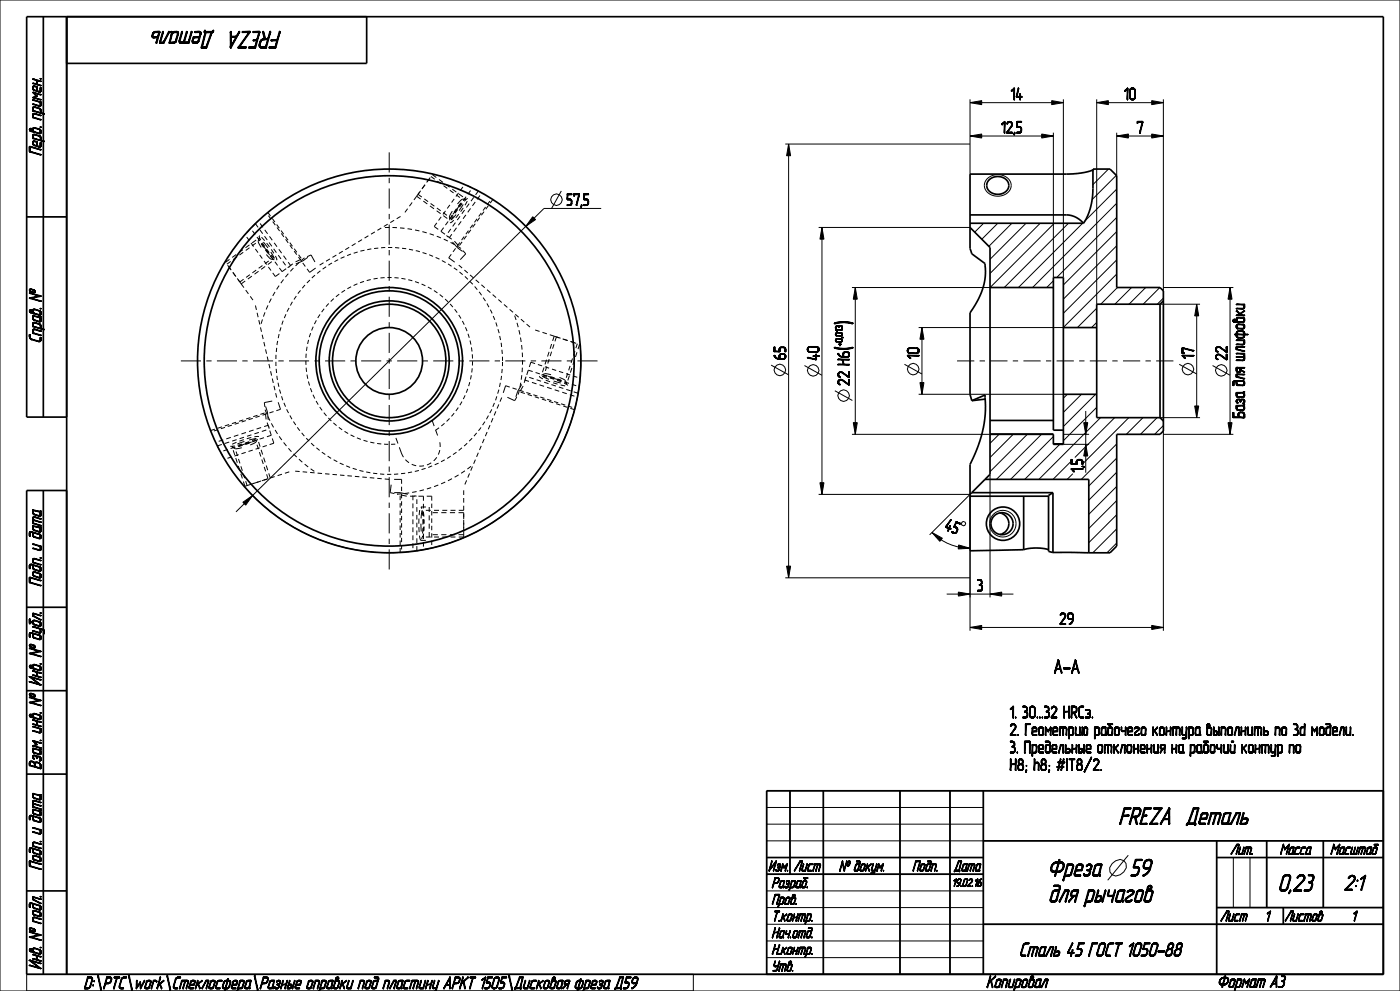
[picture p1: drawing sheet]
<svg xmlns="http://www.w3.org/2000/svg" width="420mm" height="297mm" viewBox="0 0 420 297" stroke-linecap="round" stroke-linejoin="round" font-family="sans-serif">
<defs><g id="words">
<g font-size="7.6">
<text x="84.5" y="9.4" transform="rotate(-180 84.5 9.4)">FREZA Деталь</text>
<text x="335.5" y="247.1">FREZA Деталь</text>
<text x="383.3" y="267.1">0,23</text>
<text x="314.4" y="270.3">для рычагов</text>
</g>
<g font-size="7.2">
<text x="255.5" y="97.4" transform="rotate(-90 255.5 97.4)">)</text>
<text x="255.5" y="105.1" transform="rotate(-90 255.5 105.1)">(</text>
</g>
<text font-size="6.8" x="403.1" y="266.8">2:1</text>
<text font-size="6.1" x="305.7" y="286.6">Сталь 45 ГОСТ 1050-88</text>
<text font-size="5.9" x="316.1" y="201.7">A-A</text>
<g font-size="5.3">
<text x="12.3" y="46.8" transform="rotate(-90 12.3 46.8)">Перв. примен.</text>
<text x="12.3" y="102.9" transform="rotate(-90 12.3 102.9)">Справ. №</text>
<text x="12.3" y="175.9" transform="rotate(-90 12.3 175.9)">Подп. и дата</text>
<text x="12.3" y="205.6" transform="rotate(-90 12.3 205.6)">Инв. № дубл.</text>
<text x="12.3" y="230.7" transform="rotate(-90 12.3 230.7)">Взам. инв. №</text>
<text x="12.3" y="260.9" transform="rotate(-90 12.3 260.9)">Подп. и дата</text>
<text x="12.3" y="290.6" transform="rotate(-90 12.3 290.6)">Инв. № подл.</text>
<text x="24.9" y="296.3">D:\PTC\work\Стеклосфера\Разные оправки под пластину АРКТ 1505\Дисковая фреза Д59</text>
<text x="295.8" y="296">Копировал</text>
<text x="365" y="295.9">Формат A3</text>
</g>
<g font-size="5.1">
<text x="303.1" y="29.9">14</text>
<text x="337.1" y="29.9">10</text>
<text x="300.3" y="39.9">12,5</text>
<text x="340.9" y="39.9">7</text>
<text x="169.9" y="61.6">57,5</text>
<text x="235.7" y="108" transform="rotate(-90 235.7 108)">65</text>
<text x="275.7" y="107.7" transform="rotate(-90 275.7 107.7)">10</text>
<text x="358.1" y="107.7" transform="rotate(-90 358.1 107.7)">17</text>
<text x="245.7" y="108.1" transform="rotate(-90 245.7 108.1)">40</text>
<text x="368.1" y="108.1" transform="rotate(-90 368.1 108.1)">22</text>
<text x="254.8" y="115.7" transform="rotate(-90 254.8 115.7)">22 H6</text>
<text x="373.4" y="125.5" transform="rotate(-90 373.4 125.5)">База для шлифовки</text>
<text x="324.9" y="141.7" transform="rotate(-90 324.9 141.7)">1,5</text>
<text x="293" y="177.2">3</text>
<text x="317.8" y="187.2">29</text>
<text x="302.8" y="215.2">1. 30...32 HRCэ.</text>
<text x="302.8" y="220.4">2. Геометрию рабочего контура выполнить по 3d модели.</text>
<text x="302.8" y="225.7">3. Предельные отклонения на рабочий контур по</text>
<text x="302.8" y="230.9">H8; h8; #IT8/2.</text>
</g>
<g font-size="4.5">
<text x="369.1" y="256.1">Лит.</text>
<text x="383.9" y="256.1">Масса</text>
<text x="399" y="256.1">Масштаб</text>
<text x="230.4" y="261.1">Изм.</text>
<text x="238" y="261.1">Лист</text>
<text x="251.6" y="261.1">№ докум.</text>
<text x="273.6" y="261.1">Подп.</text>
<text x="286" y="261.1">Дата</text>
<text x="231.4" y="266.1">Pазраб.</text>
<text x="231.4" y="271.1">Пров.</text>
<text x="231.4" y="281.1">Нач.отд.</text>
<text x="231.4" y="276.1">Т.контр.</text>
<text x="366" y="276.1">Лист</text>
<text x="379.4" y="276.1">1</text>
<text x="385.3" y="276.1">Листов</text>
<text x="405.4" y="276.1">1</text>
<text x="231.4" y="286.1">Н.контр.</text>
<text x="231.4" y="291.1">Утв.</text>
</g>
<text font-size="3.5" x="285.6" y="265.7">19.02.16</text>
<text font-size="3.1" x="252.7" y="103.7" transform="rotate(-90 252.7 103.7)">+0,013</text>
</g></defs>
<g fill="none" stroke="#000" stroke-width=".3">
<path d="M0 0h420v297h-420zM329 30.8l3.5-.6v1.2zM329 29.8v61.4M329 30.8h20M335 39.8v12.9M345.5 30.2l3.5 .6-3.5 .6zM349 29.8v57.4M125 58.8l1.2 .9M125.9 57.5l-1.7 2.4M127.5 55.4l-.9 1.2M129.1 53.2l-1 1.3M129.7 52.3h.1"/>
<path d="M129.7 52.3l1.2 .9M129.8 52.2l-.1 .1M131.7 53.8l1.2 .9M133.7 55.2l1.2 .9M135.7 56.7l1.2 .9M137.7 58.1l1.2 .9M139.5 59.6l-.6 .5M139.6 59.6h.1M139.6 59.6h-.1M139.7 59.6h.1M139.7 59.6v.1M139.7 59.7h.1"/>
<path d="M139.7 59.7v.3M142.1 59.2l-.8 1.1M143.5 57.3l-.8 1.1M144 58.6l-.9 1.2M147.5 59.6h.1M147.8 59.8l-.7 1.1M235.6 43.2h55.4M236.6 43.2l.6 3.5h-1.2zM236.6 43.2v130M296.2 53.6a4.3 4.3 0 0 1 7.1 1.6 3.9 3.9 0 0 1-5.7 3.3 2.94 2.94 0 0 1-1.4-4.9zM328.3 50.7l-.4 .4M332.5 50.7l-4.6 4.6"/>
<path d="M334.9 52.6l-7.3 7.2M335 40.8l3.5-.6v1.2zM335 56.7l-9.6 9.5M335 40.8h14M345.5 40.2l3.5 .6-3.5 .6zM67.5 78.4l.1 .1M67.7 78.6h.1M68.3 79.5l.9 1.3M68.9 77.7l-1.2 .9M70.9 76.3l-1.2 .9M72.9 74.8l-1.2 .9M74.8 73.4l-1.1 .9"/>
<path d="M76.6 67l.8 1.1M76.8 71.9l-1.2 .9M77.6 71.5h.1M77.6 71.5l.3 .8M77.6 71.4v.1M77.7 71.4l.3 .1M77.7 71.4h-.1M78 68.9l.8 1.1M78 67l.9 1.1M78.4 73h.1M78.4 73l.7 1.1M79 72.6h.1"/>
<path d="M79 72.6l1.4 1.7M79.4 70.8l.8 1.1M79.4 68.9l.9 1.2M79.6 79.9l-1.2 .8M79.6 74.9l.8 1M80.1 63.9h-.1M80.4 63.7l.7 1M80.5 64.6l.8 1.1M80.7 72.7l.9 1.1M80.8 70.8l.9 1.2M81 76.6v.1M81 76.7l.9 .9"/>
<path d="M81.2 75.5l1.1 2M81.5 78.4l-1.2 .9M81.7 65.5l.8 1.1M81.8 66.4l.8 1.1M82.1 74.6l.8 1.1M82.2 72.8l.9 1.1M83 67.3l.8 1.1M83.1 68.2l.8 1M83.5 76.5l.8 1.1M83.6 74.7l.9 1.2M84.3 69.1l.8 1.1M84.4 70l.8 1"/>
<path d="M84.8 78.4l.9 1.1M85.1 76.6l.8 1.2M85.6 70.9l.8 1.1M85.7 71.7l.8 1.1M86.5 78.6l.8 1.1M86.9 79.9l-.6 .3M86.9 72.7l.8 1.1M87 73.5l.7 1.1M87.9 79.1l-1.3 .8M88.3 75.3l.7 1M88.3 74.5l.8 1.1M89.5 77l.8 1.1"/>
<path d="M89.6 76.4l.8 1M89.7 78.8l-1 .9M90.3 77.7l-1.6 .8M90.8 78.8l.8 1.1M90.9 78.2h.1M90.9 78.2l-2.2 .9M91.4 77.3l-1.1 .8M92.1 76.9l1.2-.5 1.2 2.1M92.3 77.1l-1.4 1.1M94.5 78.5h.1M97 78.8l-1.1 .6M99 77.6l-1.2 .7"/>
<path d="M100.9 76.4l-1.2 .7M102.8 75.3l-1.1 .7M104.8 74.1l-1.2 .7M106.7 73l-1.2 .7M108.6 71.8l-1.2 .7M110.5 70.7l-1.1 .6M112.5 69.5l-1.2 .7M114.4 68.3l-1.2 .7M116.3 67.2l-1.1 .7M116.8 68.2h-1.3M117.7 68.2h1.4M118.2 66l-1.1 .7"/>
<path d="M120 68.3l1.4 .1M120.2 64.9l-1.2 .7M122.3 68.5l1.3 .3M122.3 62.5l-.8 1.2M123.6 60.7l-.8 1.1M124.5 68.9l1.3 .3M126.7 69.4l1.3 .4M127 60.3l1.2 .8M128.9 70.1l1.3 .4M129 61.7l1.2 .9M130.3 67.9l1.2 .9M131 63.2l1.2 .8"/>
<path d="M131 70.8l1.3 .5M132.3 69.3l1.2 .9M133 64.6l1.2 .9M133.1 71.7h.1M133.1 71.7l1.3 .5M134 70.6l.4 .4M134.3 70.8l1.2 .9M135 66.1h.1M135.2 72.7l1.2 .6M135.3 68.6l-.9 1.1M135.3 65.9h.1M135.4 76.2l-.8 1.1 1.8 1.3"/>
<path d="M135.5 70.2l-.8 1.2M135.6 65.7l-.3 .2M135.6 65.7h.1M135.7 64.4l-.6 1.2M135.7 64.4h.1M135.7 72.5l1.6 1.8M136.3 72.3h.1M136.3 72.3l1.2 1.3M136.6 66.7l-.8 1.2M136.7 74.4l-.8 1.1M136.8 64.3l-1.2 1.4M136.9 62.5l-.7 1.1"/>
<path d="M137 68.3l-.9 1.1M137 79h.1M137.3 74.3h.1M137.3 74.3l1.5 1.1M137.6 79.4l1 .9M138 72.7l-.9 1.1 1.2 .7M138 64.8l-.8 1.2M138.3 60.8l-.8 1M138.3 60.8h.1M138.4 66.3l-.9 1.2M138.6 72.5l-.8 1.1M138.9 75.1l.8 1-1.6 1.7"/>
<path d="M139 61.3l-1.3 1.8M139 61.3h.1M139.2 70.9l-.7 1.1M139.4 62.9l-.8 1.2M139.8 64.4l-.9 1.2M139.9 70.7l-.8 1.1M140.5 69.1l-.7 1.1M140.7 61l-.8 1.2M141.2 62.5l-.9 1.1M141.3 68.9l-.8 1M141.8 67.4l-.8 1M142.6 60.5l-.9 1.2"/>
<path d="M142.6 67l-.8 1.1M143.1 65.6l-.8 1M143.9 65.2l-.8 1.1M144.4 63.8l-.8 1.1M145.2 63.4l-.8 1.1M145.7 62l-.8 1.1M146.5 61.6l-.8 1.1M147 60.3l-.8 1M245.6 68.2h45.4M246.6 68.2l.6 3.5h-1.2zM246.6 68.2v80M295.1 66.9l-2.7 2.7"/>
<path d="M299.3 66.9l-4.8 4.8M303.6 66.9l-6.9 6.9M307.8 66.9l-10.8 10.8M312.1 66.9l-15.1 15.1M316.3 66.9l-19.3 19.3M320.5 66.9l-19.2 19.3M324.8 66.9l-19.3 19.3M335 60.9l-25.2 25.3M335 65.2l-18 18M335 69.4l-16 16M335 73.7l-16 16M335 77.9l-16 16"/>
<path d="M69.9 81.6l.9 1.3M71.4 83.8l1.8 2.4M73.6 84.2l-1.2 .9M73.7 86.9l.8 1.2M75.1 88.8l.8 1.1M75.6 82.8l-1.2 .8M76.4 90.7h.1M76.6 91.6l.3 1.3M77.1 93.7l.3 1.4M77.6 81.3l-1.2 .9M77.6 95.9l.3 1.3M78.1 98.1l.3 1.3"/>
<path d="M78.7 95.7l-.4 1.3M79.5 93.6l-.5 1.3M80.4 91.5l-.6 1.3M81.4 89.5l-.6 1.2M82.5 87.5l-.7 1.2M83.7 85.6l-.7 1.1M83.8 82l-1.2 .9M85.1 83.8l-.8 1.1M85.8 80.5l-1.2 .9M86.2 80.2h.1M86.5 82l-.9 1.1M88 80.3l-.9 1"/>
<path d="M93.2 99.8l-.4 1.2M94 97.9l-.5 1.2M94.7 80.3l-1.8 1.3-.8-1M94.9 96l-.6 1.1M96 94.2l-.7 1.1M97.3 92.5l-.8 1M98.6 91l-.8 .9M98.6 91h.1M100.1 89.5l-.9 .9M101.8 88.2l-1 .7M103.5 87l-1.1 .7M105.3 85.9l-1.1 .6"/>
<path d="M107.2 85.1l-1.1 .5M109.2 84.3l-1.2 .4M111.2 83.8l-1.2 .3M113.3 83.4l-1.2 .2M115.4 83.2l-1.3 .1M116.2 83.2h1.3M118.3 83.2l1.3 .1M120.4 83.4l1.3 .3M122.5 83.8l1.2 .4M124.5 84.4l1.2 .4M126.5 85.1l1.1 .5M128.4 86l1.1 .6"/>
<path d="M130.2 87.1l1 .7M131.9 88.3l1 .8M133.5 89.6l.9 .9M135 91.1l.8 .9M135.8 92h.1M136.4 92.7l.7 1M137.6 94.4l.7 1.1M138.7 96.2l.6 1.1M139.3 80.9l1 .9M139.6 98.1l.5 1.1M141 82.4l1 .9M142.7 83.9l1 .9"/>
<path d="M144.4 85.3l1 .9M146.1 86.8l1 .9M147.8 88.3l1 .9M149.5 89.8l1 .9M151.2 91.2l1 .9M152.9 92.7l1 .9M154.4 94.6l.4 1.3M154.6 94.2l1 .9M155.1 96.7l.4 1.4M155.7 98.9l.3 1.4M156.3 95.7l1 .8M158 97.1l1 .9"/>
<path d="M160.5 98.9l1.4 .4M162.7 99.6l1.4 .4M255.6 86.2h41.4M256.6 86.2l.6 3.5h-1.2zM256.6 86.2v44M276.6 98.2l.6 3.5h-1.2zM276.6 98.2v20M316 84.2l-2 2M329 92.4l-5.8 5.8M329 96.6l-1.5 1.6M335 82.1l-16 16-43.4 .1M335.2 86.2l-5 5"/>
<path d="M339.5 86.2l-5 5M343.7 86.2l-5 5M348 86.2l-5 5M348 91.2h12M349 89.4l-1.8 1.8M349 86.2h21M359 91.2l.6 3.5h-1.2zM359 91.2v34M369 86.2l.6 3.5h-1.2zM369 86.2v44M78.7 100.3l.3 1.3M79.2 102.5l.3 1.3"/>
<path d="M79.7 104.7l.3 1.3M80.2 106.9l.3 1.3M80.7 109.1l.3 1.3M81.2 111.3l.3 1.3M81.7 113.4l.3 1.4M82.2 115.6l.3 1.3M82.7 117.8l.3 1.3M91.8 108.1v1.2M91.8 110.2l.2 1.2M91.9 106l-.1 1.2M92.1 112.3l.2 1.2M92.1 103.9l-.2 1.3"/>
<path d="M92.5 114.3l.4 1.2M92.6 101.9l-.3 1.2M93.1 116.3l.5 1.2M93.9 118.3l.5 1.1M139.5 118.5l-.5 1.1M140.3 116.5l-.4 1.2M140.3 116.5h.1M140.4 100l.4 1.2M140.9 114.5l-.3 1.2M141 102l.3 1.3M141.4 112.5l-.3 1.2M141.4 104.1l.2 1.2"/>
<path d="M141.7 110.4l-.2 1.2M141.7 106.2l.1 1.2M141.8 108.3l-.1 1.2M150.5 119.1l-.5 1.3M152.2 119.1h.1M152.9 116l-1.2-.4-.7 2.1M153.8 116.3l1.2 .4M155 119l-.6 1.1-2.2-1M155.5 118.2h.1M155.8 116.9l-.3 1.3M155.8 117l1.3 .4M156.1 101.2l.3 1.3"/>
<path d="M156.2 117.5l1.3 .4M156.2 114.7l-.2 1.3M156.5 103.4l.1 1.4M156.5 115.2l-1.2 2-.5 1.7M156.5 112.4l-.1 1.4M156.7 105.7v1.3M156.7 110.2l-.1 1.3M156.8 107.9l-.1 1.4M156.9 115.7l-.8 1.5M157.3 113.9l1.4 .4M157.7 113.3l-.4 1.4M157.8 112.9l-.3 .6"/>
<path d="M157.9 117.6l1.3 .4M158.3 118.2l1.3 .4M158.5 110.9l-.5 1.5M158.8 113.1l1.3 .4M159.3 108.6l-.5 1.4M159.6 114.6l1.3 .4M160 118.3l1.2 .4M160.4 118.9l1.3 .4M161 113.8l1.3 .5M161.9 115.3l1.3 .5M162.1 119l1.2 .4M162.6 119.6l1.2 .4"/>
<path d="M162.7 112.8l2 .9M162.9 112.4l1.4 .3M163.2 110.1l-.5 1.5M163.2 114.5l1.3 .5M164 107.8l-.5 1.4M164.1 116.1l1.4 .4M164.2 119.7l1.2 .4M164.7 105.4l-.4 1.5M164.9 100.3l2.9 .9M165.1 112.9l1.3 .4M165.4 115.3l1.4 .4M165.5 103.1l-.5 1.4"/>
<path d="M166.1 114.2h.1M166.1 114.2l2.1 .6M166.3 100.7l-.5 1.5M166.4 113.3h.1M166.4 116.8l1.4 .5M167.2 113.6l1.3 .4M167.7 116l1.3 .4M168.2 114.8h.1M168.5 114h.1M168.7 117.6l1.3 .4M168.8 101.6l1.5 .5M169.3 114.4l.7 .6"/>
<path d="M169.9 116.7l1.3 .4M169.9 115h-.2M170 115h-.1M170 115h.1M170.8 112.6l-.4 1.4M171 118.3l1.3 .4M171.3 102.4l1.5 .5M171.6 110.3l-.5 1.4M172.1 117.4l1.3 .5M172.3 107.9l-.4 1.4M173.1 105.6l-.5 1.4M173.9 103.2l-.5 1.4"/>
<path d="M173.9 103.2l.2 .1M231.3 109.4l5.3 2.9M241.3 109.5l5.3 3M250.5 117.1l5.2 2.9M271.3 109.2l5.3 2.9M275.6 118.2h43.4M276 114.7h1.2l-.6 3.5zM320.2 118.2l-1.2 1.2M324.4 118.2l-5.4 5.4M328.7 118.2l-9.7 9.6M353.8 109.2l5.2 2.9M363.8 109.5l5.2 3"/>
<path d="M63.3 129.4h.1M64.5 128.6l-1.3 .4M65.4 128.8l-1.2 .4M66.5 133.2l-1.3 .4M66.6 127.9l-1.3 .4M67 131.8l-1.4 .5M67.5 128.1l-1.2 .4M68.7 127.2l-1.3 .4M68.8 132.5l-1.4 .4M69.2 131.1l-1.3 .4M69.6 127.4l-1.3 .4M69.8 134.1h.1"/>
<path d="M69.9 133.7l-.1 .4M70 134.9l.4 1.4M70.6 134l-.8 .1M70.7 137.3l.5 1.4M70.9 126.5l-1.3 .5M71 131.8l-1.3 .4M71.2 133.1h.1M71.5 133.8h.1M71.5 139.6l.4 1.4M71.5 130.4l-1.3 .4M71.7 126.7l-1.3 .4M72.8 133.5l-1.3 .3"/>
<path d="M73 125.8l-1.3 .5M73.2 131l-1.3 .5M73.3 132.3l-2.1 .8M73.6 133.2h.1M73.7 126.1l-1.2 .4M73.8 129.6l-1.4 .5M74.9 132.8l-1.3 .4M75.1 125.2l-1.3 .4M75.4 130.3l-1.3 .5M75.8 125.4l-1.2 .4M76.1 128.9l-1.4 .4M76.9 131.9l-1.2 .6"/>
<path d="M76.9 131.4h.1M76.9 131.4l-2.2 .5M77.2 124.5l-1.2 .4M77.3 131.5h.1M77.6 132.5l.4 1.4M77.7 129.6l-1.4 .4M77.9 124.7l-1.2 .4M78.3 134.8l.5 1.4M78.3 128.1l-1.3 .5M79.1 137.2l.5 1.4M79.4 123.8l-1.3 .4M79.5 122.8h.1"/>
<path d="M79.5 122.8l.5 1.2M79.6 123.9l.2 1.8M79.7 121.8l.5 1.7 .3 2.3M79.9 139.5l.4 1.4M79.9 128.9l-1.4 .4M80 124l-1.3 .4M80.1 126.7l.5 1.4M80.4 124.9l.6 1.2M80.6 127.4l-1.4 .4M80.7 127.8v.7M80.9 129l.5 1.5M81.4 126.9l.7 1.2"/>
<path d="M81.7 120.2l-2.4 .5 .1 1.2M81.7 131.4l.4 1.4M82.1 123.4l-1.3 .4M82.5 128.9l.8 1.1M83.5 120.6l.6 2.1-1.2 .4M83.8 130.8l.7 1.1M85.1 132.6l.8 1.1M86.5 134.4l.9 1M88.1 136l.9 1M89.7 137.6l1 .9M91.4 139.1l1.1 .8M94.8 120.2l.7 1.1"/>
<path d="M95.9 122l.7 1M97.2 123.7l.8 .9M98.5 125.3l.9 .9M100 126.7l1 .9M101.6 128.1l1.1 .7M103.4 129.3l1 .6M105.2 130.3l1.1 .6M107.1 131.2l1.2 .5M109.1 132l1.2 .3M111.1 132.5l1.2 .3M113.1 132.9l1.3 .2M115.2 133.1l1.3 .1"/>
<path d="M118.4 130.1h.1M118.6 133.1l-1.3 .1M118.8 131.2l.6 1.7M119.8 134.1l1.2 2.9M121.6 137.8l1.1 .9M123.5 139.1l1.4 .5M127.2 139.6l-1.4 .1M129.4 138.7l-1.3 .6M129.6 126l.7 1.7M130.7 128.8l.6 1.7M131 137.1l-.9 1M131.7 128.2l-1 .7"/>
<path d="M131.9 134.9l-.4 1.3M131.9 132.6l.1 1.4M133.4 126.9l-1 .8M134.9 125.4l-.9 .9M136.2 123.8l-.8 1M137.5 122.1l-.7 1.1M138.6 120.3l-.6 1.1M141.3 139.8l-1.1 .8M141.7 139.8l-.5 1.3M142.6 137.8l-.5 1.2M143.5 135.7l-.5 1.2M144.4 133.6l-.5 1.3"/>
<path d="M145.3 131.5l-.6 1.3M146.1 129.5l-.5 1.2M147 127.4l-.5 1.3M147.9 125.3l-.5 1.3M148.8 123.3l-.6 1.2M149.6 121.2l-.5 1.2M164.7 120.3l1.3 .4M166.2 120.3l1.3 .4M166.8 121l1.3 .4M168.3 121l1.3 .4M169 121.7l1.2 .4M170.4 121.7l1.2 .4"/>
<path d="M171.1 122.4l1.3 .4M172.5 122.4h.1M255.6 130.2h41.4M256 126.7h1.2l-.6 3.5zM299.7 130.2l-2.7 2.7M304 130.2l-7 6.9M308.2 130.2l-11.2 11.2M312.4 130.2l-13.5 13.5M316 130.8l-12.8 12.9M317.9 133.2l-10.5 10.5M319 133.2h7.7M319 130.2h7.7"/>
<path d="M321.1 138.5l-5.2 5.2M325.1 126.7h1.2l-.6 3.5zM325.7 133.2l.6 3.5h-1.2zM325.7 123.2v18.5M329 122.1l-10 10M330.2 125.2l-18.5 18.5M334.4 125.2l-11.9 11.9M335 133.1l-10.6 10.6M335 137.3l-8.4 8.4M338.6 125.2l-13.4 13.5M342.9 125.2l-5 5M347.1 125.2l-5 5"/>
<path d="M348 125.2h12M349 127.5l-2.6 2.7M349 130.2h21M358.4 121.7h1.2l-.6 3.5zM368.4 126.7h1.2l-.6 3.5zM72.3 142l.4 1.4M73 144.3l.5 1.4 1.5-.5M73.4 145.8h-.1M77.5 144.4l-1.5 .5M80.1 143.6l-1.6 .5M80.6 141.9l.5 1.4 1.3-.5M84.6 142.1l-1.3 .4"/>
<path d="M86.8 141.4l-1.3 .4M88.6 141.2l1.3 .1M90.8 141.4l1.3 .1M93 141.6l1.4 .1M93.2 140.5l1.1 .8M95.3 141.8l1.3 .1M97.5 142l1.4 .1M99.7 142.2l1.4 .1M102 142.4l1.3 .1M104.2 142.6l1.4 .1M106.5 142.8l1.3 .1M108.7 143l1.3 .1"/>
<path d="M110.9 143.2l1.4 .1M113.2 143.4l1.3 .1M115.4 143.6l1.4 .1M117.4 145.3l-.3 2.3 1.2 .3M118.2 143.7h2.3v1.3M118.3 147.6h1.7M119.1 148.1h.1M120 147.6l2.3 .6M120 147.6h.1M120 148.5v1.4M120 150.8v1.3M120 153v1.4"/>
<path d="M120 155.3v1.3M120 157.5v1.4M120 159.7v1.4M120.3 148.3l1.7 .4M120.5 145.9v1.3M120.5 148v1.4M120.5 150.2v1.3M120.5 152.4v1.3M120.5 154.6v1.3M120.5 156.8v1.3M120.5 159v1.3M120.5 148l-1.4 .1"/>
<path d="M122.7 147.7l-1.3 .2M123 148.7h1.5M123.9 148.5v1.4M123.9 150.9v1.4M123.9 153.3v1.4M123.9 155.7v1.4M123.9 158.1v1.4M124.3 148.6l.7 .1M125 147.3l-1.4 .3M125 147.3h.1M125.1 148.7h.1M125.1 149.6v1.4"/>
<path d="M125.1 152v1.4M125.1 154.3v1.4M125.1 156.7v1.4M125.1 159v1.4M125.5 148.7h1.5M126.3 156.9h.1M126.3 156.9l.1 2.4M126.5 153.4l-.2 2M126.6 153.3l-.1 .1M126.6 153.1v.2M126.8 152.9h.1M127 153.6l.2 1.2"/>
<path d="M127.1 159.9l-.2 1M127.2 146.8l-1.3 .3M127.2 155.7l.1 1.2M127.2 157.8v1.3M127.3 156.9h.1M127.8 152.9h1.4M128 148.7h1.5M129.4 146.1l-1.3 .4M130.2 152.9h1.5M131.5 145.4l-1.3 .4M132.7 152.9h1.5M133.6 144.5l-1.3 .5"/>
<path d="M135.2 152.9h1.4M135.6 143.5l-1.2 .6M137.6 142.3l-1.2 .7M139.1 159.3v1.6h-1.5M139.1 151.6v1.3h-1.5M139.1 146h.1M139.1 146.9v1.4M139.1 149.3v1.3M139.1 154v1.6M139.1 156.7v1.6M139.5 141.1l-1.2 .7M140 144l-.5 1.2"/>
<path d="M140.9 141.9l-.6 1.2M245.6 148.2h45.4l-12.1 12.1M246 144.7h1.2l-.6 3.5zM279.6 159.6l3.1 1.7-.7 .9zM279.6 159.6a16.1 16.1 0 0 0 11.4 4.7M283.7 157.9l1.6 .6zM283.7 157.9l1.6 .7zM283.7 158l1.6 .6zM283.7 158l1.5 .6zM283.7 157.9l1.6 .5zM283.7 157.9l1.5 .5zM283.7 157.9l1.2 .3z"/>
<path d="M283.7 157.9l1 .2zM283.8 158l1.4 .6zM284.3 159l.3 .1zM284.3 159l.2 .1zM284.3 159.1h.2zM284.4 159.1h.1M284.6 158.4l.6 .2zM284.6 158.4l.2 .1-.5 .5zM284.8 158.5l.4 .1zM284.8 158.5l-.2 .6-.3-.1zM284.9 157.6l.2 .1zM284.9 157.6l.2 .1-.4 .4z"/>
<path d="M284.9 157.5l.2 .1zM285 157.5l.1 .1zM285.1 157.5h.1M285 157.5h.1M285.1 155.7l.2 .1zM285.1 155.7l.2 .1-1.6 2.1zM285.1 157.7l-.2 .5-.2-.1zM285.1 158.6h.1M285.2 155.7l.1 .1zM285.3 155.7h.1M285.3 155.9l-1.3 2h-.3zM285.3 155.8l-1.6 2.1z"/>
<path d="M285.5 159.5l1.1 .4zM285.5 159.5l1 .4zM285.5 159.5l.9 .4zM285.5 159.4l1.1 .5zM285.5 159.6l.9 .3zM285.5 159.6l.8 .3zM285.5 159.4l1.2 .4zM285.6 159.6l.7 .3zM285.6 159.4h.1M285.6 159.4l.7 .2zM285.6 159.4l1.1 .4zM285.6 159.4l.6 .2z"/>
<path d="M286.1 159.8l.2 .1zM286.1 157.9l1.2 .4zM286.1 157.9l1.2 .5zM286.2 157.8l1 .4zM286.2 157.8l.9 .4zM286.2 157.8l.9 .3zM286.2 157.8l.8 .3zM286.2 157.8l.8 .2zM286.2 157.8l.7 .2zM286.2 157.8l1 .5zM286.2 158l1.1 .4zM286.3 159.6l.5 .2z"/>
<path d="M286.4 159.7l.4 .1zM286.5 159.6l.4 .1zM286.6 159.6l.3 .1zM286.7 159.6h.3zM286.7 156.4l1.4 .6zM286.7 156.4l.2 .2-.7 1.2zM286.8 156.4l1.3 .5zM286.8 156.4l1.3 .6zM286.8 159.5l.2 .1zM286.8 158.2l.5 .2zM286.8 159.4h.3zM286.8 159.4l.2 .2z"/>
<path d="M286.8 156.3l1.2 .5zM286.8 156.3l1.3 .6zM286.9 159.3l.4-.3-.2 .4zM286.9 159.3l.2 .1zM286.9 158.3l.4 .1zM286.9 156.6l1.2 .5zM286.9 156.6l-.5 1.2h-.2zM286.9 156.6l1.2 .4zM287 158.3l.3 .2zM287 158.4l.3 .1zM287.1 158.5l.3 .1zM287.1 158.9l.2 .1z"/>
<path d="M287.1 158.9l.2 .1-.4 .3zM287.1 158.8h.3zM287.1 158.8l.2 .1zM287.1 158.6l.3 .1zM287.1 158.6l.3 .2zM287.1 158.7l.3 .1zM288 157.1h.1M288.6 156.4l.4-.1 .5 .2 .2 .4-.2 .5-.4 .2-.5-.2-.2-.4zM297 142.2v36.8M321.8 142l-1.7 1.7M335 141.5l-8.4 8.4M335 145.8l-8.4 8.4"/>
<path d="M335 150l-8.4 8.4M335 154.3l-8.4 8.3M335 158.5l-7.2 7.2M120 162v1.3M120 164.2v1.4M120.5 165.5l-.1 .1M120.5 161.2v1.3M120.5 163.4v1.3M123.9 160.4v1.5M123.9 162.8v1.5M125.1 161.3v1.4M125.1 163.7v1.4"/>
<path d="M126.6 160.8l.1 .1M126.8 160.9h.1M127.8 160.9h1.4M130.2 160.9h1.5M132.7 160.9h1.5M135.2 160.9h1.4M139.1 161v.1M235.6 173.2h55.4M236 169.7h1.2l-.6 3.5zM284 178h20M287.5 177.4l3.5 .6-3.5 .6zM287.6 163.3l3.4 1-3.5 .2z"/>
<path d="M291 165.1v13.9M297 178l3.5-.6v1.2zM335 162.7l-2.9 3M230 237h185v55h-185zM237 237v25M247 237v55M270 237v55M285 237v55M295 237v55M230 242h65M230 247h65M230 252h185"/>
<path d="M230 257h65M365 257h50M365 252v40M370 257v15M375 257v15M380 252v20M397 252v20M230 262h65M230 267h65M230 272h65M230 277h185M365 272h50"/>
<path d="M8 297v-5h200v5M230 282h65M230 287h65"/>
<circle cx="234" cy="110.9" r="1.72"/>
<circle cx="244" cy="111" r="1.72"/>
<circle cx="253.1" cy="118.6" r="1.72"/>
<circle cx="274" cy="110.7" r="1.72"/>
<circle cx="356.4" cy="110.7" r="1.72"/>
<circle cx="366.4" cy="111" r="1.72"/>
<circle cx="300.8" cy="156.9" r="4"/>
</g>
<g fill="none" stroke="#000" stroke-width=".51">
<path d="M13 5v120M20 5v287M110 5v14h-90M327.9 50.8l-.1 .1a17.1 17.1 0 0 1-7.9 1.3h-28.9l.2 22.7a4.1 4.1 0 0 0 2.3 2.6l2 1.5a19.4 19.4 0 0 1-4.5 14.7v24.5l.5 1.9M8 65h12M291 64.4h28.9a7 7 0 0 1 5.2 2.5M291 68.2l6 6v68l-1.5 1.5M291 66.9h34.1M325.1 66.9a18.5 18.5 0 0 0 2.8-10.4v-5.8h5.1l2 2v33.5h13l1 1v42l-1 1h-13v33.5l-2 2h-6.4M297 86.2h19M319 98.2h10M348 91.2h-19v34h19"/>
<path d="M348 91.2v34M349 90.2l-1 1M295.5 119.6l-4 .5M319 118.2h10M20 125h-12v-120h407v287h-407v-145h12M291.5 120.1l4-1.7a35.8 35.8 0 0 1-4.5 20.8v25.9M297 130.1h19M297 126h19M316 133h3M319 128.9h-3v-45.7h3v50h-3v-3h-19M348 125.2l1 1M13 147v145"/>
<path d="M291 148.7h23.6M291.5 147.6l-.5 .5M291.5 147.6h24.4M295.5 143.7l-4 3.9M295.5 143.7h31.1v22M315.9 147.6v18l10.7 .1M315.9 147.6l-1.3 .9v16.7M8 182h12M8 207h12M8 232h12M237 237v25M247 237v55"/>
<path d="M270 237v55M285 237v55M295 237v55M415 237h-185v55M230 257h65M295 252h120M365 257h50M365 252v40M380 252v20M397 252v20M8 267h12M230 262h65"/>
<path d="M295 277h120M365 272h50"/>
<circle cx="116.8" cy="108.2" r="57.5"/>
<circle cx="116.8" cy="108.2" r="55.5"/>
<circle cx="116.8" cy="108.2" r="22"/>
<circle cx="116.8" cy="108.2" r="18"/>
<circle cx="116.8" cy="108.2" r="21"/>
<circle cx="116.8" cy="108.2" r="17"/>
<circle cx="116.8" cy="108.2" r="10"/>
</g>
<g fill="#000">
<path d="M329 30.8l3.5-.6v1.2zM345.5 30.2l3.5 .6-3.5 .6zM236.6 43.2l.6 3.5h-1.2zM335 40.8l3.5-.6v1.2zM345.5 40.2l3.5 .6-3.5 .6zM246.6 68.2l.6 3.5h-1.2zM256.6 86.2l.6 3.5h-1.2zM276.6 98.2l.6 3.5h-1.2zM359 91.2l.6 3.5h-1.2zM369 86.2l.6 3.5h-1.2zM276 114.7h1.2l-.6 3.5zM256 126.7h1.2l-.6 3.5z"/>
<path d="M325.1 126.7h1.2l-.6 3.5zM325.7 133.2l.6 3.5h-1.2zM358.4 121.7h1.2l-.6 3.5zM368.4 126.7h1.2l-.6 3.5zM246 144.7h1.2l-.6 3.5zM279.6 159.6l3.1 1.7-.7 .9zM283.7 157.9l1.6 .6zM283.7 158l1.6 .6zM283.7 158l1.5 .6zM283.7 157.9l1 .2zM284.3 159l.2 .1zM284.8 158.5l-.2 .6-.3-.1z"/>
<path d="M284.3 159.1h.2zM284.3 159l.3 .1zM283.8 158l1.4 .6zM285.1 157.7l-.2 .5-.2-.1zM283.7 157.9l1.2 .3zM284.6 158.4l.6 .2zM284.6 158.4l.2 .1-.5 .5zM283.7 157.9l1.5 .5zM284.9 157.5l.2 .1zM284.9 157.6l.2 .1zM285 157.5l.1 .1zM285.1 155.7l.2 .1z"/>
<path d="M284.9 157.6l.2 .1-.4 .4zM284.8 158.5l.4 .1zM285.2 155.7l.1 .1zM283.7 157.9l1.6 .5zM283.7 157.9l1.6 .7zM285.3 155.9l-1.3 2h-.3zM285.3 155.8l-1.6 2.1zM285.1 155.7l.2 .1-1.6 2.1zM285.5 159.5l1 .4zM285.5 159.5l.9 .4zM285.5 159.4l1.1 .5zM285.5 159.4l1.2 .4z"/>
<path d="M285.5 159.6l.8 .3zM285.6 159.4l.7 .2zM285.6 159.6l.7 .3zM286.1 159.8l.2 .1zM286.1 157.9l1.2 .4zM286.1 157.9l1.2 .5zM286.2 157.8l1 .5zM286.2 158l1.1 .4zM285.6 159.4l.6 .2zM286.3 159.6l.5 .2zM285.5 159.6l.9 .3zM286.4 159.7l.4 .1z"/>
<path d="M286.2 157.8l.7 .2zM286.5 159.6l.4 .1zM285.5 159.5l1.1 .4zM285.6 159.4l1.1 .4zM286.7 159.6h.3zM286.7 156.4l1.4 .6zM286.8 156.4l1.3 .6zM286.8 159.5l.2 .1zM286.8 156.4l1.3 .5zM286.8 159.4l.2 .2zM286.8 156.3l1.3 .6zM286.9 159.3l.4-.3-.2 .4z"/>
<path d="M286.2 157.8l.8 .2zM286.8 158.2l.5 .2zM286.9 156.6l-.5 1.2h-.2zM286.7 156.4l.2 .2-.7 1.2zM286.6 159.6l.3 .1zM286.2 157.8l.8 .3zM286.9 158.3l.4 .1zM287 158.3l.3 .2zM286.2 157.8l.9 .3zM287 158.4l.3 .1zM287.1 158.5l.3 .1zM287.1 158.9l.2 .1z"/>
<path d="M286.2 157.8l.9 .4zM287.1 158.8h.3zM287.1 158.6l.3 .2zM286.8 159.4h.3zM286.9 159.3l.2 .1zM287.1 158.7l.3 .1zM286.2 157.8l1 .4zM287.1 158.9l.2 .1-.4 .3zM287.1 158.8l.2 .1zM287.1 158.6l.3 .1zM286.9 156.6l1.2 .5zM286.8 156.3l1.2 .5z"/>
<path d="M286.9 156.6l1.2 .4zM236 169.7h1.2l-.6 3.5zM287.5 177.4l3.5 .6-3.5 .6zM287.6 163.3l3.4 1-3.5 .2zM297 178l3.5-.6v1.2z"/>
</g>
<path d="M150.8 108.2a34 34 0 0 0-50.4-29.8 34 34 0 0 0-2 58.4 34 34 0 0 0 52.3-26.3l.1-2.3" fill="none" stroke="#000" stroke-width=".3" stroke-dasharray="1.3 .8" stroke-linecap="butt"/>
<!-- layer: AXES -->
<g fill="none" stroke="#000" stroke-width=".3">
<path d="M126.2 57.2l-.8 1 1.1 .9M127.3 59.6l1.1 .8M127.5 55.4l-.8 1.1M128.8 53.6l-.8 1.1M129.3 52.9h.1M129.3 52.9l1.1 .8M131.2 54.3l1.1 .8M133.1 55.6l1.1 .9M134.9 57l1.2 .8M136.3 59.6l-.8 1.1M136.8 58.4l1.2 .8M137.6 57.8l-.8 1.1"/>
<path d="M138.3 59.9l-1 1.2M138.3 59.9h.1M138.7 59.7l-.4 .2M138.7 59.7h.1M138.9 56l-.8 1.1M139.6 59.6l-.9 .1M139.8 59l-.8 1.1M140.2 55.7l1.3 .5M140.3 59.5l-1 .8M140.3 59.5h.1M141.2 57.1l-.8 1.1M142.3 56.6l1.2 .7"/>
<path d="M68.6 79.9l.8 1.1M69.2 78.4l-1.1 .8M71.1 77l-1.1 .8M73 75.6l-1.2 .8M74 71l.8 1.1M74.9 74.2l-1.2 .9M75 68.6l-.9 1M75.3 72.8l.8 1.1M75.7 69.2l.8 1.1M76.6 67l-1 1M76.6 74.6l.8 1.1M76.7 72.9l-1.1 .8"/>
<path d="M77.1 71l.8 1.1M77.5 72.4l.1 .3M77.5 72.3v.1M77.5 72.3h.1M77.6 72.7h.1M77.6 72.7l.8 1.4M77.6 71.4l-.1 1M77.7 70.7h.1M77.7 70.7l.5 1.3M77.9 76.4l.8 1.1M78.4 72.9l.8 1.1M78.5 71.1l.9 1"/>
<path d="M78.5 73.2h.1M78.5 73.2l2.4 3.2M78.7 72.7l.7 1.2M78.7 79.6l-1.1 .8M79.1 75.2h.1M79.2 78.2l.8 1.1M79.8 74.7l.8 1.1M79.9 76.3l1.1 1.2M80 74.6h.1M80 74.6l.8 1.1M80 72.9l.8 1.1M80.6 78.2l-1.1 .8"/>
<path d="M80.8 74h.1M80.9 76.4h.1M81 77.5h.1M81 77.5l.2 .1M81.1 76.6l.8 1.1M81.2 77.6l.1 .1M81.3 77.7l1 .1M81.3 76.4l.1 .1M81.4 77.7h.1M81.4 74.7h.1M81.4 76.5l.9 .9M81.4 74.7l.7 1.2"/>
<path d="M82.1 75.9h.1M82.5 78.4l.8 1.2M82.6 76.7l.5 1.2M83 77.9v.1M83.1 77.9h-.1M129.2 61l1.1 .8M131 66.8l-.7 1.1M131.1 62.3l1.1 .9M132.3 65l-.7 1.1M133 63.7l1.1 .8M133.1 68.2l-.8 1.1M133.7 63.2l-.8 1.1"/>
<path d="M134.4 66.4l-.8 1.1M134.8 65.1h.1M134.9 64.7l.1 1.3M134.9 64.7h.1M135 61.4l-.8 1.1M135.1 66.7h.1M135.1 66.7v.1M135.1 66.8h.1M135.2 66.8h-.1M135.7 63.3l-.8 1.4M135.8 64.5l-.8 1.1M136 64.7l-.6 1.1"/>
<path d="M136.1 66l-.9 .8M136.8 65.3h-.1M137.1 62.7l-.8 1.1M137.3 62.8l-.8 1.1M137.6 64.2l-.8 1.1M137.6 64.2h.1M138.2 61l-2.4 3.2M138.2 61h.1M138.5 60.8l-.8 1.1M138.7 61l-.9 1.1M139 62.3l-.8 1.1M139 62.3h.1"/>
<path d="M140.2 60.3l-.7 1.2M69.9 81.7l.8 1M71.2 83.4l.7 1.1 1.2-.8M75 82.3l-1.2 .8M76.8 81l-1.1 .8M80.5 80l.8 1.1M81.8 81.8l.8 1.1M83.8 80.3l.8 1.1M158.5 110.9l1.3 .5M159.3 108.6l1.2 .4M160.7 111.6l1.3 .5M161.4 109.2l1.2 .5"/>
<path d="M161.8 112.8l1.1 .7M161.8 112.8h.1M161.9 112.8h-.1M161.9 112.8h.1M162.8 112.8l1.3 .2M162.8 112.3l1.4 .5M163.3 112h.1M163.5 109.9l1.2 .4M163.7 113.9h.1M163.7 112l-1.2 .5M163.7 112h.1M163.7 112l1.6 .3"/>
<path d="M163.7 113.9l1.3 .5M164 109.8l-.4 1.4M164.4 112.7l1.9 .7M164.8 107.6l-.5 1.3M165 113.3l1.3 .4M165 114.4h.1M165 113.1l1.3 .4M165.5 105.4l-.5 1.3M165.6 110.6l1.3 .4M165.9 114.7h.1M165.9 114.7l1.3 .4M166.2 103.2l-.4 1.3"/>
<path d="M166.3 113.4l2 .6M167.1 114l1.3 .4M167.2 113.8l1.3 .4M167.2 115.1h.1M167.7 111.3l1.3 .4M167.8 113.1l1.5 .7M168.2 115.4l1.3 .2M168.2 101.4l-1.3-.4-.4 1.3M169 101.6l1.3 .5M169.2 114.8l1.2 .7M169.3 113.8h.1M169.3 113.8l.3 .2"/>
<path d="M169.4 114.5l1.3 .4M169.6 114h.1M169.6 114l.4 .9M169.6 114.1h.1M169.8 112l1.3 .4M170.3 111.9l-.4 1.3M171 109.7l-.4 1.3M171.1 102.3l1.3 .4M171.6 115.2l1.3 .4M171.8 107.4l-.5 1.4M171.9 112.7l1.3 .4M172.5 105.2l-.5 1.4"/>
<path d="M173.2 103h.1M173.2 103l-.4 1.3M173.7 116.5l-.3 1.4M173.9 114.3l-.1 1.3M174 113.4h.1M287.1 108.2h5.2M293.9 108.2h1.6M297.1 108.2h5.1M303.8 108.2h1.6M307 108.2h5.2M313.8 108.2h1.6M317 108.2h5.1"/>
<path d="M323.7 108.2h1.6M326.9 108.2h5.2M333.7 108.2h1.6M336.9 108.2h5.2M343.7 108.2h1.5M346.8 108.2h5.2M65.2 133.6l.6 1.3M66.3 135.7l.6 1.1M68.3 134.7l-1.3 .4M69.5 136.9l-1.3 .5M69.7 134l.9 .5M70.4 133.6l-1.3 .1"/>
<path d="M70.5 134l-1.3 .4M70.5 134.4l.1 .1M70.6 134.5h.4M70.8 135.3l.5 1.4M70.9 132.6l-1.2 .5M71 134.5h.1M71.5 137.5l.5 1.4M71.6 136.3l-1.3 .4M71.8 132.2h.1M72.3 139.8l.4 1.3M72.5 134.2l-1.5 .3M72.6 133.1l-1.3 .3"/>
<path d="M72.7 133.3l-1.3 .4M73.1 131.8l-1.3 .4M73.1 131.8h.1M73.7 135.6l-1.3 .4M74 131.5h.1M74.8 132.4l-1.3 .4M74.8 132.6l-1.3 .4M75.4 131.1l-1.4 .4M75.4 131.1h.1M75.5 132.5l-3.8 1.2M75.8 134.9l-1.2 .4M76.5 132.7l-1.4 .7"/>
<path d="M76.5 132.7h.1M76.8 132.5l-.3 .2M76.8 132.4h.1M76.8 131.5l-1.2 .5M77 131.9l-1.3 .4M77.1 133.3l.4 1.3M77.3 131.6l-.5 .9M77.6 130.9h.1M77.6 130.9h-1.3M77.6 130.9v.1M77.6 131h.1M77.8 135.5l.5 1.3"/>
<path d="M77.9 134.2l-1.2 .4M78.5 137.7l.5 1.3M79.2 131.2l-1.3 .4M79.3 139.9l.4 1.4M80 133.5l-1.2 .4M81.4 130.5l-1.3 .4M82.1 132.8l-1.2 .4M73 142l.4 1.3M73.7 144.2l.4 1.3M76.2 144.8l-1.2 .4M78.3 144.2l-1.2 .4M80 142.1l.4 1.4-1.2 .4"/>
<path d="M125.7 158v1.5M125.7 155.4v1.5M125.9 152.9l-.2 1.5M126.3 151.9h1.5M126.3 151.9v.1M126.3 152l.1 .1M126.4 152.1h.1M126.4 152.1l.2 .4M126.6 152.9l.2 1.6M126.9 155.6v1.6M126.9 158.3l-.1 1.6M127 148.7v1.4"/>
<path d="M127 151v1.4M127 153.3v1.4M127 155.6v1.4M127 157.9v1.3M128.8 151.9v1.5M128.8 154.4v1.5M128.8 156.9v1.5M128.8 159.4v1.5M129.5 148.7v1.3M129.5 150.9v1.4M129.5 153.1v1.4M129.5 155.4v1.3"/>
<path d="M129.5 157.6v1.3M129.5 159.8v1.3M129.8 153.6h1.5M132.4 153.6h1.5M135 153.6h1.5M137.6 153.6h1.5v1.4M139.1 155.8v1.4M139.1 158v1.4M125.8 160.5l.3 1.4M126.1 161.9h.1M126.2 161.9h1.6M126.4 164.9l-1.3 .2"/>
<path d="M126.5 161.6h.1M126.6 161l-.1 .6M127 160.2v1.3M127 162.5v1.3M127 164.7h.1M128.6 164.4l-1.3 .3M129.5 162v1.3M129.5 164.2h.1M129.8 160.2h1.5M132.4 160.2h1.5M135 160.2h1.5M137.6 160.2h1.5"/>
</g>
<g fill="none" stroke="#000" stroke-width=".51">
<path d="M296.8 53.9a3.5 3.5 0 0 1 5.9 1.7 3.4 3.4 0 0 1-3.4 2.6 3.4 3.4 0 0 1-3.3-2.6l.2-1zM300 153.7a3.3 3.3 0 0 1 2.7 3.2 3.3 3.3 0 0 1-2.7 3.3M307.1 148.7v16M307.1 164.7l-16.1 .4M307.1 164.7a13.9 13.9 0 0 1 7.5 0M314.6 165.2l1.3 .4"/>
<circle cx="300.6" cy="157" r="3.3"/>
<circle cx="300.9" cy="156.9" r="5"/>
</g>
<!-- layer: DETAILS -->
<g fill="#000">
<path d="M315.3 259.7l.4-.1zM315.4 259.6l.3-.1zM315.5 259.3h.3zM315.4 259.4l.4-.1-.1 .2zM315.6 259.2l.4-.1zM315.6 259h.5zM315.3 259.7h.4l-.5 .4zM315.4 259.6h.3zM315.4 259.4l.3 .1-.3 .1zM315.8 258.9h.5zM315.9 258.8h.6zM315.5 259.3l.4-.1z"/>
<path d="M315.6 259.2h.3l-.4 .1zM316 258.7h.7zM315.6 259l.4 .1zM315.6 259l.6-.1zM315.8 258.9h.4l-.6 .1zM315.8 258.9l.6-.1zM315.9 258.8h.5l-.6 .1zM315.9 258.8l.7-.1zM316.8 258.6h.2zM316 258.7l.8-.1zM316.8 258.3h1.7zM317 258.3h1.3z"/>
<path d="M316 258.7l1-.1zM317 258.6h2zM318 257.7l-.1 .6h-.4zM317 258.3h.9zM317 258.3h.5zM317.7 257.7h.3zM317.6 257.7h.4zM317.7 257.6h.3zM317.4 258.6h1.6zM317.4 258.6h.4l-1.1 2.5zM317 258.3h1.2zM317.7 257.6h.2z"/>
<path d="M317.6 257.7h.4l-.5 .6zM317.8 258.6h1.2zM318.1 258.6h.9zM318.2 258.6h.8zM316.8 258.3h1.5zM318.3 258.7l.7-.1zM318.4 258.7h.7zM316.7 258.3h1.9zM316.7 258.3h1.8zM318.5 258.7h.6zM318.6 258.8h.6zM318.7 258.8h.5z"/>
<path d="M318.7 258.9h.5zM318.8 258.9h.4zM318.8 259h.5zM318.9 259.1h.4zM318.9 259.2l.4 .1zM318.9 259.6h.4zM318.9 259.7l.4-.1zM318.9 259.3h.4zM318.9 259.4l.4-.1zM318.9 259.5l.4-.1zM318.9 259.7h.4l-.5 .4zM318.9 259.5l.4 .1z"/>
<path d="M318.9 259.4h.4zM320.1 259.2h1.9zM320.1 259.2h1.9l-1.6 .1zM320.1 259.1h1.8zM320.2 259h1.6zM320.2 259h1.5zM320.4 259.3l-.8 2.9-.7 1.6zM320.1 259.2l.3 .1-1.5 4.5zM320.4 259.3h1.7zM321.5 259.3h.6zM320.2 259h1.4zM321.6 259.4l.5-.1z"/>
<path d="M321.7 259.4h.4zM321.7 259.5l.4-.1zM321.7 259.5l.4 .1zM321.8 259.6h.3zM321.8 259.7l.3-.1zM321.8 259.7h.3l-.9 2.2zM322.8 259.7l.4-.1zM322.9 259.6l.4-.1zM322.9 259.5l.5-.1zM323.1 259.2l1.8 .1zM323.2 259.7l-1 2.2zM322.8 259.7h.4l-1 2.2z"/>
<path d="M322.9 259.6h.3zM323.3 259.1l1.6 .1zM322.9 259.5h.4zM323.4 259h1.3zM322.9 259.5l.6-.1zM323.6 259h1zM323 259.3h1.9zM322.9 259.5l.7-.2zM323 259.3h.6zM323.6 259.3h1.3zM324.3 259.3h.6zM323.6 259h.8z"/>
<path d="M324.4 259.4l.5-.1zM324.5 259.4l.4-.1zM324.5 259.4h.5zM323.4 259h1.2zM324.6 259.5l.4-.1zM324.6 259.6l.4-.2zM324.6 259.6h.4zM324.6 259.7l.4-.1zM323.3 259.1h1.5zM323.3 259.1l1.4-.1zM323.1 259.2h1.8zM324.6 259.7h.4l-.6 .9z"/>
<path d="M325.9 259.6l.3-.1zM325.9 259.6h.3zM325.9 259.5h.4zM325.9 259.7l.3-.1zM325.9 259.7h.2zM326 259.4h.5zM326.1 259.3h1.5zM326.1 259.2h1.4zM326.3 259.1l1-.1zM326.3 259.1h1.1zM325.9 259.6l.4-.1zM325.9 259.5l.5-.1z"/>
<path d="M326 259.4h.4zM326.5 259h.8zM326.6 259h.6zM326 259.4l.6-.1zM326.1 259.3h.5zM326.6 259.3h1zM327 259.3h.6zM326.6 259h.5zM327 259.4l.6-.1zM327.1 259.4l.5-.1zM327.2 259.4h.4zM326.5 259h.7z"/>
<path d="M327.2 259.5l.4-.1zM327.3 259.6l.3-.2zM327.3 259.6h.3zM327.3 259.7l.3-.1zM326.1 259.2l1.3-.1zM326.1 259.3l1.4-.1zM327.3 259.7h.3l-.5 .5zM328.3 259.7l.4-.1zM328.4 259.6l.4-.1zM328.4 259.5l.5-.1zM328.3 259.7h.4l-.9 2.2zM328.4 259.6h.3z"/>
<path d="M328.8 259.1h1.8zM328.4 259.6l.5-.1zM328.4 259.5h.5zM328.9 259h1.7zM328.4 259.5l.6-.1zM328.4 259.5l.7-.1zM329.1 259h1.5zM328.4 259.5l.7-.2zM328.5 259.3h.6zM329.1 259.3l1.5-.1zM330.2 259.3l.4-.1-.7 2.6zM329.1 259h1.4z"/>
<path d="M328.8 259.1l1.8-.1zM328.7 259.2h1.9zM339.9 260h1.8zM340 259.9h1.6zM340 259.9l1.1-.2zM340.7 257.6h1.9zM340.8 257.9l-.4 1.8-.4 .2zM340.5 257.8l.3 .1-.8 2zM340 259.9l1.2-.2zM340 259.9l1.3-.2zM340 259.9l1.4-.1zM340 259.9l1.5-.1z"/>
<path d="M340.8 257.9h1.8zM342.4 257.9h.2zM340.7 257.6h1.8zM340.8 257.9l1.8-.1zM342.9 259.7h.4zM342.9 259.6l.4-.1zM342.9 259.5l.4-.1zM342.9 259.8l.4-.1zM342.9 259.9h.5zM343.5 258.6l-.2 .8h-.3zM343 259.9h.5zM343.2 258.5h.3z"/>
<path d="M343.1 258.6l.4-.1zM343.2 258.4h.4zM343.3 258.3l.4-.1zM342.9 259.5h.4zM342.9 259.6h.4zM343 259.4h.3zM343.4 258.1h.4zM343.3 258.2l.5-.1zM343.5 258h.5zM343 260h.6zM343.1 258.6h.4l-.5 .8zM343.2 258.4l.3 .1z"/>
<path d="M343.6 258l.7-.1zM343.3 258.3l.3 .1zM343.6 257.9h1.9zM343.3 258.2h.4zM343.8 257.8h1.7zM343.5 258l.3 .1zM343.9 257.8h1.5zM343.9 257.7h1.4zM344.1 257.7h1.1zM343.5 258h.6zM344.2 257.6h.9zM344.2 257.6h1z"/>
<path d="M344.4 257.6h.6zM343.6 258l.8-.1zM344.4 257.9h1.1zM344.4 257.6h.5zM344.8 257.9h.7zM344.3 257.6h.8zM344.3 257.6h.7zM344.9 257.9h.6zM345 258h.6zM345.1 258h.5zM344.1 257.7l1.1-.1zM345.2 258.1h.5z"/>
<path d="M343.9 257.7h1.3zM345.3 258.6l.4-.1zM345.3 258.2h.4zM345.3 258.4l.4-.2v.2zM345.3 258.5l.4-.1zM343.9 257.8l1.4-.1zM343.8 257.8h1.6zM343.6 257.9l1.9-.1zM345.3 258.6h.3l-.7 1.5zM345.3 258.2l.4-.1zM345.3 258.5h.4zM345.3 258.4h.4z"/>
<path d="M315.2 260.4l.3-.1zM315.2 260.5l.3-.1zM315.2 260.6l.4 .1zM315.2 260.2l.3 .1zM315.2 260.8h.5zM315.2 260.1l.5-.4-.1 .4zM315.3 260.9h.4zM315.3 261h.5zM315.3 261h.6zM315.3 261.1h.7zM315.4 261.1h.7zM315.2 260.4h.3z"/>
<path d="M315.2 260.2l.3 .1-.3 .1zM315.2 260.6l.3-.1zM315.2 260.5h.3zM315.2 260.2l.4-.1zM315.2 260.1h.4zM315.2 260.8l.4-.1zM315.9 261.4h1.9zM316 261.5l1.7-.1zM315.4 261.2l.7-.1zM315.4 261.2l.8-.1zM315.4 261.2l1-.1zM316.1 261.5h1.5z"/>
<path d="M315.4 261.2l1.3-.1zM317 261.5l-.3 .9h-.3zM316.4 262.5h.3zM316.5 262.6l.1-.1zM316.3 261.5h1.3zM316.4 262.5h.2zM317.8 258.6l-.7 2.5h-.4zM315.4 261.2l1.7-.1zM316.4 262.5l.3-.1zM316.4 262.4h.3zM316.6 261.5h1zM316.6 261.5h.4l-.6 .9z"/>
<path d="M315.4 261.2l2-.1zM317 261.5h.6zM317.3 261.5h.3zM317.4 261.5h.2zM317.5 261.5h.1zM317.5 261.1h1zM317.6 261.1h.9zM316 261.5h1.6zM315.9 261.4h1.8zM317.8 261.1l.8-.1zM318 261l.7-.2zM318.3 260.8l.5-.1z"/>
<path d="M318.5 260.7l.4-.1zM317.7 261.1h.8zM318.6 260.5h.4zM318.5 260.6l.5-.1zM318 261h.6zM318.7 260.4h.3zM318.2 260.9l.5-.1zM318.7 260.3l.4-.1zM318.8 260.2l.4-.1zM318.4 260.7h.4zM318.8 260.1l.5-.4-.1 .4zM319.6 262.6l-.4 1.2h-.3z"/>
<path d="M318.5 260.6h.4zM318.7 260.4l.3 .1zM318.7 260.3l.3 .1zM318.8 260.2h.3zM318.8 260.1h.4zM319.6 262.2h1.1l-1.1 .4zM319.6 262.2l-.7 1.6zM319.6 262.6l1.3-.1zM320.6 262.6l.3-.1zM319.6 262.6l1.2-.4zM320.8 262.2l.6-.1zM319.6 262.6l1.7-.4z"/>
<path d="M320.9 262.2l.5-.1zM321.1 262.1l.4-.1zM321 262.1l.5-.1zM319.6 262.6l1.4-.2zM321.1 261.9h.4zM321.1 262l.4-.1zM322.1 259.7l-.6 2.2h-.3zM319.6 262.6l1.6-.2zM320.9 262.1h.5zM321.1 262h.4zM321.2 261.9h.3zM322.2 262l.4-.1z"/>
<path d="M322.2 262.1h.5zM322.2 262.2l2 .1zM322.8 261l-.2 .9h-.4zM322.3 262.4h1.9zM322.4 262.5l1.8-.1zM322.5 262.5h1.7zM322.2 262.1h.4zM322.2 262h.4zM322.2 261.9h.4zM322.2 262.2h.5zM322.2 262.2h.6zM322.6 262.6l1.6-.1z"/>
<path d="M322.2 262.2h1.9zM322.9 260.6h1.5l-1.6 .4zM322.9 260.6l-.7 1.3zM322.8 262.6l1.4-.1zM324 262.6l.2-.1zM322.2 262.2h2zM322.4 262.5h1.8zM322.3 262.4l1.9-.1zM325 259.7l-.3 1.1-.3-.2zM322.8 261l1.6-.4 .3 .2zM322.8 261l1.8-.1zM324.4 261l.2-.1z"/>
<path d="M322.8 261l1.9-.2zM325 262.1h.5zM325 262l.4 .1zM325 262.2h.5zM325 262h.4zM325.1 261.9h.3zM325.1 262.3l1.7-.1zM325.1 262.4l1.7-.2zM325.2 262.4h1.4zM325.3 262.5h1.2zM325.1 261.9h.2zM325.4 262.5h1z"/>
<path d="M325.1 262.3l.6-.1zM325.4 262.6l.9-.1zM325.1 262.3l1.1-.1zM326 260.8l1.2 .1zM326 260.8l1.2-.1zM326.1 260.7h1.1zM325.6 262.6l.7-.1zM326.1 260.9h1.1zM326.1 260.6h1.2zM326.1 260.7l1.2-.1zM326.1 262.6l.2-.1zM326.2 262.6l.1-.1z"/>
<path d="M325.1 262.3l1.2-.1zM326.3 262.2l.6-.1zM325.4 262.5h.9zM325.3 262.5h1.1zM326.5 262.1l.5-.1zM325.2 262.4l1.3 .1zM326.2 260.9h1zM326.5 260.9h.7zM326.7 261.9h.3zM326.6 262l.4-.1zM326.2 260.6h.5zM326.2 260.6h.4z"/>
<path d="M325.2 262.4h1.5zM325.1 262.4h1.6zM326.6 261l.6-.1zM327.2 261.3l-.2 .6h-.3zM326.7 260.6l.6-.1zM326.7 261l.5-.1zM326.7 261h.5zM326.8 261.1l.4-.1zM326.8 261.2h.4zM326.8 261.3l.4-.1zM326.9 260.5h.5zM326.4 262.1h.5z"/>
<path d="M326.6 262h.4zM327 260.4h.4zM327.1 260.4l.3-.1zM327.1 260.3l.4-.1zM326 260.8h1.1zM327.6 259.7l-.1 .5h-.4zM326.8 261.3h.4l-.5 .6zM326.8 261.1l.4 .1zM326.2 260.6h1.1zM326.8 260.6l.5-.1zM327.1 260.4h.3zM327.1 260.3h.3z"/>
<path d="M327.1 260.2h.4zM327.7 262l.4-.1zM327.7 262.1h.5zM328.7 259.7l-.6 2.2h-.3zM327.8 262.4l1.8-.1zM327.9 262.5l1.6-.1zM327.7 262.1h.4zM327.7 262h.4zM327.8 261.9h.3zM328 262.5h1.3zM327.8 262.2h.4zM327.8 262.2h.5z"/>
<path d="M328.1 262.6l1.2-.1zM327.8 262.2h.6zM327.8 262.2h1.3zM328.3 262.6l1-.1zM329 262.6l.3-.1zM327.8 262.2h1.4zM329.2 262.2h.9zM329.2 262.2h.8zM329.3 262.1h.7zM327.9 262.5h1.4zM329.4 262.1h.5zM329.5 262h.4z"/>
<path d="M327.8 262.4h1.7zM329.6 261.9l.3-.1zM329.5 261.9l.4-.1zM329.6 262.3h.5zM329.6 262.4l.5-.1zM329.7 262.4h.4zM329.7 262.5l.4-.1zM329.8 262.5h.2zM329.5 261.9l.4 .1zM330.2 259.3l-.3 2.5-.3 .1zM329.8 262.6l.2-.1zM329.3 262.1h.6z"/>
<path d="M329.2 262.2l.8-.1zM329.8 262.5h.3zM329.7 262.5h.4zM329.6 262.4h.5zM339.3 262.5l1.5-.1zM339.3 262.3h1.7zM339.3 262.4l1.7-.1zM339.3 262.5h1.5zM339.4 262.3l1.7-.1zM339.4 262.2h1.1zM339.3 262.6l1.2-.1zM340 260h1.7z"/>
<path d="M340 260.1l1.7-.1zM339.4 262.6l1.1-.1zM340.3 262.6l.2-.1zM339.5 262.2h1zM339.5 262.2h.9zM340.5 262.2h.7zM339.3 262.6l1.3-.1zM339.3 262.5h1.3zM340.7 262.2l.6-.1zM340.8 262.1l.6-.1zM339.3 262.5l1.7-.1zM339.3 262.4h1.7z"/>
<path d="M340.1 260.1l1.6-.1zM339.4 262.3h1.6zM341.1 261.9l.4-.1zM341 260.1l.7-.1zM339.4 262.2h1.7zM341.2 261.8l.4-.1zM341.1 260.1l.6-.1zM341.2 260.1h.6zM341.3 261.6h.3zM341.9 260.8l-.2 .7h-.4zM341.3 260.2h.5zM341.4 260.3h.5z"/>
<path d="M341 262l.5-.1zM341.5 260.4l.4 .1zM341.5 260.8l.4-.1zM341.5 260.5l.4 .1zM341.2 261.8h.3zM341.5 260.6h.4zM341.3 261.6l.3 .1-.4 .1zM341.3 261.6l.4-.1zM341.3 261.5h.4zM341.5 260.4h.4zM341.5 260.8h.4l-.6 .7zM341.5 260.6l.4 .1z"/>
<path d="M342.8 262.5l.7-.1zM342.9 262.3h.7zM342.8 262.4l.8-.1zM342.9 262.3l.9-.1zM342.9 262.5h.4zM342.9 262.2h.9zM342.9 262.6l.4-.1zM343 262.6l.3-.1zM343 260l.7 .1zM343.1 260.1h1.8zM343.2 262.2l.8-.2zM342.8 262.5h.5z"/>
<path d="M343.3 260.3l1.9-.1zM343.3 260.4l1.9-.2zM342.8 262.4h.7zM343.5 262l.6-.1zM343.4 260.4l1.8-.2zM343.5 260.4l1.7-.2zM343.7 261.9l.6-.1zM343.1 260.1h.7zM343.6 260.4l1.6-.2zM343 262.2h.8zM343.9 261.7l.6-.1zM343.3 262.1l.7-.1z"/>
<path d="M344.1 261.5l.5-.1zM343.6 262l.5-.1zM344.2 261.4l.5-.1zM343.8 261.8h.5zM344.4 261.2l.4-.1zM344.7 260.8h.3l-.4 .1zM344.6 260.9l.4-.1zM344.2 261.4h.4l-.5 .1zM344.7 260.7l.4-.1-.1 .2zM344.4 261.2l.3 .1-.5 .1zM344.8 260.5l.4-.1zM343.7 260.4l1.5-.2z"/>
<path d="M344.8 260.4l.4-.2zM345.6 258.6l-.4 1.6-.3-.1zM344.4 261.2l.5-.3zM344.6 260.9h.3l-.5 .3zM344.7 260.7l.3 .1zM344.8 260.5l.3 .1zM344.8 260.4h.4z"/>
</g>
<g fill="none" stroke="#000" stroke-width=".3">
<path d="M315.3 259.7l.4-.1zM315.3 259.7h.4l-.5 .4zM315.4 259.6l.3-.1zM315.4 259.6h.3zM315.4 259.4l.4-.1-.1 .2zM315.4 259.4l.3 .1-.3 .1zM315.5 259.3l.4-.1zM315.5 259.3h.3zM315.6 259.2l.4-.1zM315.6 259.2h.3l-.4 .1zM315.6 259l.6-.1zM315.6 259h.5z"/>
<path d="M315.6 259l.4 .1zM315.8 258.9l.6-.1zM315.8 258.9h.5zM315.8 258.9h.4l-.6 .1zM315.9 258.8l.7-.1zM315.9 258.8h.6zM315.9 258.8h.5l-.6 .1zM316 258.7l.8-.1zM316 258.7l1-.1zM316 258.7h.7zM316.1 258.6l2.8-.1zM316.1 258.6h2.9z"/>
<path d="M316.1 258.5h2.9M316.1 258.6h2.9M316.3 258.5h2.6zM316.3 258.5l2.5-.1zM316.3 258.5h2.6M316.4 258.4h2.3zM316.4 258.4h2.4zM316.4 258.4h2.4M316.5 258.4l2.1-.1zM316.5 258.4h2.2zM316.7 258.3h1.9zM316.7 258.3h1.8z"/>
<path d="M316.8 258.6h.2zM316.8 258.3h1.5zM316.8 258.3h1.7zM317 258.3h1.2zM317 258.3h.9zM317 258.3h.5zM317 258.3h1.3zM317 258.6h2zM317.4 258.6h1.6zM317.4 258.6h.4l-1.1 2.5zM317.6 257.7h.4zM317.6 257.7h.4l-.5 .6z"/>
<path d="M317.7 257.7h.3zM317.7 257.6h.2zM317.7 257.6h.3zM317.8 258.6h1.2zM317.8 258.6l-.7 2.5h-.4zM317.8 257.6h.1M318 257.7l-.1 .6h-.4zM318.1 258.6h.9zM318.2 258.6h.8zM318.3 258.7l.7-.1zM318.4 258.7h.7zM318.5 258.7h.6z"/>
<path d="M318.6 258.8h.6zM318.7 258.8h.5zM318.7 258.9h.5zM318.8 258.9h.4zM318.8 259h.5zM318.9 259.1h.4zM318.9 259.2l.4 .1zM318.9 259.7l.4-.1zM318.9 259.7h.4l-.5 .4zM318.9 259.6h.4zM318.9 259.3h.4zM318.9 259.4l.4-.1z"/>
<path d="M318.9 259.4h.4zM318.9 259.5l.4-.1zM318.9 259.5l.4 .1zM320.1 259.2h1.9zM320.1 259.2h1.9l-1.6 .1zM320.1 259.2l.3 .1-1.5 4.5zM320.1 259.1h1.8zM320.2 259h1.5zM320.2 259h1.6zM320.2 259h1.4zM320.4 259.3h1.7zM320.4 259.3l-.8 2.9-.7 1.6z"/>
<path d="M321.5 259.3h.6zM321.6 259.4l.5-.1zM321.7 259.4h.4zM321.7 259.5l.4-.1zM321.7 259.5l.4 .1zM321.8 259.6h.3zM321.8 259.7l.3-.1zM321.8 259.7h.3l-.9 2.2zM322.1 259.7l-.6 2.2h-.3zM322.8 259.7l.4-.1zM322.8 259.7h.4l-1 2.2zM322.9 259.6l.4-.1z"/>
<path d="M322.9 259.6h.3zM322.9 259.5l.6-.1zM322.9 259.5l.7-.2zM322.9 259.5l.5-.1zM322.9 259.5h.4zM323 259.3h1.9zM323 259.3h.6zM323.1 259.2h1.8zM323.1 259.2l1.8 .1zM323.2 259.7l-1 2.2zM323.3 259.1h1.5zM323.3 259.1l1.4-.1z"/>
<path d="M323.3 259.1l1.6 .1zM323.4 259h1.2zM323.4 259h1.3zM323.6 259h.8zM323.6 259h1zM323.6 259.3h1.3zM324.3 259.3h.6zM324.4 259.4l.5-.1zM324.5 259.4l.4-.1zM324.5 259.4h.5zM324.6 259.5l.4-.1zM324.6 259.6l.4-.2z"/>
<path d="M324.6 259.6h.4zM324.6 259.7l.4-.1zM324.6 259.7h.4l-.6 .9zM325 259.7l-.3 1.1-.3-.2zM325.9 259.6l.4-.1zM325.9 259.6l.3-.1zM325.9 259.6h.3zM325.9 259.5l.5-.1zM325.9 259.5h.4zM325.9 259.7l.3-.1zM325.9 259.7h.2zM326.1 259.7h.1"/>
<path d="M326 259.4l.6-.1zM326 259.4h.5zM326 259.4h.4zM326.1 259.3l1.4-.1zM326.1 259.3h1.5zM326.1 259.3h.5zM326.1 259.2l1.3-.1zM326.1 259.2h1.4zM326.3 259.1l1-.1zM326.3 259.1h1.1zM326.5 259h.7zM326.5 259h.8z"/>
<path d="M326.6 259h.5zM326.6 259h.6zM326.6 259.3h1zM327 259.3h.6zM327 259.4l.6-.1zM327.1 259.4l.5-.1zM327.2 259.4h.4zM327.2 259.5l.4-.1zM327.3 259.6l.3-.2zM327.3 259.6h.3zM327.3 259.7l.3-.1zM327.3 259.7h.3l-.5 .5z"/>
<path d="M327.6 259.7l-.1 .5h-.4zM328.3 259.7l.4-.1zM328.3 259.7h.4l-.9 2.2zM328.4 259.6l.5-.1zM328.4 259.6l.4-.1zM328.4 259.6h.3zM328.4 259.5l.6-.1zM328.4 259.5l.7-.1zM328.4 259.5l.7-.2zM328.4 259.5l.5-.1zM328.4 259.5h.5zM328.5 259.3h.6z"/>
<path d="M328.5 259.3l2.1-.1zM328.5 259.3h2.1M328.7 259.2h1.9zM328.7 259.7l-.6 2.2h-.3zM328.8 259.1h1.8zM328.8 259.1l1.8-.1zM328.9 259h1.7zM329.1 259h1.4zM329.1 259h1.5zM329.1 259.3l1.5-.1zM330.2 259.3l.4-.1-.7 2.6zM330.2 259.3l-.3 2.5-.3 .1z"/>
<path d="M333.6 258.8l1.1-.8 1.4-.4 1.1 .4 .6 .8a3.3 3.3 0 0 1-3.1 3.8l-1.1-.5-.6-.8-.1-1.2zM338.5 256.3l-6.2 7.5M339.9 260h1.8zM340 259.9l1.5-.1zM340 259.9l1.4-.1zM340 259.9l1.3-.2zM340 259.9l1.2-.2zM340 259.9l1.1-.2zM340 259.9h1.6zM340.5 257.8l2.2-.1zM340.5 257.8h2.1zM340.5 257.8l.3 .1-.8 2z"/>
<path d="M340.5 257.7h2.2M340.5 257.8h2.2M340.5 257.8h2.1M340.6 257.7h2.1zM340.6 257.6h2.1M340.6 257.6h2zM340.6 257.6h2.1zM340.7 257.6h1.8zM340.7 257.6h1.9zM340.8 257.9h1.8zM340.8 257.9l-.4 1.8-.4 .2zM340.8 257.9l1.8-.1z"/>
<path d="M342.4 257.9h.2zM342.9 259.7h.4zM342.9 259.6l.4-.1zM342.9 259.6h.4zM342.9 259.8l.4-.1zM342.9 259.5l.4-.1zM342.9 259.5h.4zM342.9 259.9h.5zM343 259.4h.3zM343 259.9h.5zM343.1 258.6l.4-.1zM343.1 258.6h.4l-.5 .8z"/>
<path d="M343.2 258.5h.3zM343.2 258.4h.4zM343.2 258.4l.3 .1zM343.3 258.3l.4-.1zM343.3 258.3l.3 .1zM343.3 258.2l.5-.1zM343.3 258.2h.4zM343.4 258.1h.4zM343.5 258h.6zM343.5 258h.5zM343.5 258l.3 .1zM343.5 258.6l-.2 .8h-.3z"/>
<path d="M343.6 258l.8-.1zM343.6 258l.7-.1zM343.6 257.9l1.9-.1zM343.6 257.9h1.9zM343.8 257.8h1.6zM343.8 257.8h1.7zM343.9 257.8l1.4-.1zM343.9 257.8h1.5zM343.9 257.7h1.3zM343.9 257.7h1.4zM344.1 257.7l1.1-.1zM344.1 257.7h1.1z"/>
<path d="M344.2 257.6h.9zM344.2 257.6h1zM344.3 257.6h.8zM344.3 257.6h.7zM344.4 257.6h.5zM344.4 257.6h.6zM344.4 257.9h1.1zM344.8 257.9h.7zM344.9 257.9h.6zM345 258h.6zM345.1 258h.5zM345.2 258.1h.5z"/>
<path d="M345.3 258.2l.4-.1zM345.3 258.2h.4zM345.3 258.6l.4-.1zM345.3 258.6h.3l-.7 1.5zM345.3 258.4l.4-.2v.2zM345.3 258.4h.4zM345.3 258.5l.4-.1zM345.3 258.5h.4zM345.6 258.6l-.4 1.6-.3-.1zM315.2 260.4l.3-.1zM315.2 260.4h.3zM315.2 260.5l.3-.1z"/>
<path d="M315.2 260.5h.3zM315.2 260.6l.3-.1zM315.2 260.6l.4 .1zM315.2 260.2l.4-.1zM315.2 260.2l.3 .1zM315.2 260.2l.3 .1-.3 .1zM315.2 260.8l.4-.1zM315.2 260.8h.5zM315.2 260.1l.5-.4-.1 .4zM315.2 260.1h.4zM315.3 260.9h.4zM315.3 261h.5z"/>
<path d="M315.3 261h.6zM315.3 261.1h.7zM315.4 261.1h.7zM315.4 261.2h2.9zM315.4 261.2l2.1-.1zM315.4 261.2l2-.1zM315.4 261.2l1.7-.1zM315.4 261.2l1.3-.1zM315.4 261.2l1-.1zM315.4 261.2l.8-.1zM315.4 261.2l.7-.1zM315.4 261.2l2.8 .1z"/>
<path d="M315.4 261.2h2.9M315.5 261.3h2.7zM315.5 261.3h2.6zM315.6 261.3h2.5zM315.6 261.3l2.3 .1zM315.8 261.4h2.1zM315.8 261.4h2zM315.8 261.4h2M315.9 261.4h1.9zM315.9 261.4h1.8zM316 261.5l1.7-.1zM316 261.5h1.6z"/>
<path d="M316.1 261.5h1.5zM316.3 261.5h1.3zM316.4 262.5l.3-.1zM316.4 262.5h.3zM316.4 262.4h.3zM316.4 262.5h.2zM316.5 262.6l.1-.1zM316.5 262.6h.1M316.6 261.5h1zM316.6 261.5h.4l-.6 .9zM317 261.5h.6zM317 261.5l-.3 .9h-.3z"/>
<path d="M317.3 261.5h.3zM317.4 261.5h.2zM317.5 261.5h.1zM317.5 261.1h1zM317.6 261.1h.9zM317.7 261.1h.8zM317.8 261.1l.8-.1zM318 261h.6zM318 261l.7-.2zM318.1 261.4h-2.5M318.2 260.9l.5-.1zM318.2 261.3h-2.7"/>
<path d="M318.3 260.8l.5-.1zM318.3 261.2h-2.9M318.4 260.7h.4zM318.5 260.7l.4-.1zM318.5 260.6l.5-.1zM318.5 260.6h.4zM318.6 260.5h.4zM318.7 260.4h.3zM318.7 260.4l.3 .1zM318.7 260.3l.4-.1zM318.7 260.3l.3 .1zM318.8 260.2l.4-.1z"/>
<path d="M318.8 260.2h.3zM318.8 260.1l.5-.4-.1 .4zM318.8 260.1h.4zM319.6 262.6l1.3-.1zM319.6 262.6l1.4-.2zM319.6 262.6l1.6-.2zM319.6 262.6l1.7-.4zM319.6 262.6l1.2-.4zM319.6 262.6l-.4 1.2h-.3zM319.6 262.2h1.1l-1.1 .4zM319.6 262.2l-.7 1.6zM320.6 262.6l.3-.1z"/>
<path d="M320.8 262.2l.6-.1zM320.9 262.2l.5-.1zM320.9 262.1h.5zM321 262.1l.5-.1zM321.1 262.1l.4-.1zM321.1 262l.4-.1zM321.1 262h.4zM321.1 261.9h.4zM321.2 261.9h.3zM322.2 262l.4-.1zM322.2 262h.4zM322.2 262.1h.4z"/>
<path d="M322.2 262.1h.5zM322.2 262.2h2zM322.2 262.2h1.9zM322.2 262.2h.6zM322.2 262.2h.5zM322.2 262.2l2 .1zM322.2 261.9h.4zM322.3 262.4l1.9-.1zM322.3 262.4h1.9zM322.4 262.5l1.8-.1zM322.4 262.5h1.8zM322.5 262.5h1.7z"/>
<path d="M322.6 262.6l1.6-.1zM322.8 262.6l1.4-.1zM322.8 261l1.8-.1zM322.8 261l1.9-.2zM322.8 261l1.6-.4 .3 .2zM322.8 261l-.2 .9h-.4zM322.9 260.6h1.5l-1.6 .4zM322.9 260.6l-.7 1.3zM324 262.6l.2-.1zM324.4 261l.2-.1zM325 262.1h.5zM325 262l.4 .1z"/>
<path d="M325 262.2h.5zM325 262h.4zM325.1 262.3l1.7-.1zM325.1 262.3l1.2-.1zM325.1 262.3l1.1-.1zM325.1 262.3l.6-.1zM325.1 261.9h.2zM325.1 261.9h.3zM325.1 262.4l1.7-.2zM325.1 262.4h1.6zM325.2 261.9h.1M325.2 262.4h1.4z"/>
<path d="M325.2 262.4h1.5zM325.2 262.4l1.3 .1zM325.3 262.5h1.2zM325.3 262.5h1.1zM325.4 262.5h1zM325.4 262.5h.9zM325.4 262.6l.9-.1zM325.6 262.6l.7-.1zM326 260.8l1.2 .1zM326 260.8l1.2-.1zM326 260.8h1.1zM326.1 260.9h1.1z"/>
<path d="M326.1 260.7h1.1zM326.1 262.6l.2-.1zM326.1 260.7l1.2-.1zM326.1 260.6h1.2zM326.2 260.6h.1M326.2 262.6l.1-.1zM326.2 260.9h1zM326.2 260.6h.5zM326.2 260.6h.4zM326.2 260.6h1.1zM326.3 262.2l.6-.1zM326.4 262.1h.5z"/>
<path d="M326.5 262.1l.5-.1zM326.5 260.9h.7zM326.6 261l.6-.1zM326.6 262l.4-.1zM326.6 262h.4zM326.7 261.9h.3zM326.7 261l.5-.1zM326.7 260.6l.6-.1zM326.7 261h.5zM326.8 261.1l.4-.1zM326.8 260.6l.5-.1zM326.8 261.1l.4 .1z"/>
<path d="M326.8 261.3l.4-.1zM326.8 261.2h.4zM326.8 261.3h.4l-.5 .6zM326.9 260.5h.5zM327 260.4h.4zM327.1 260.4l.3-.1zM327.1 260.4h.3zM327.1 260.3l.4-.1zM327.1 260.3h.3zM327.1 260.2h.4zM327.2 261.3l-.2 .6h-.3zM327.7 262l.4-.1z"/>
<path d="M327.7 262h.4zM327.7 262.1h.4zM327.7 262.1h.5zM327.8 261.9h.3zM327.8 262.2h2.3zM327.8 262.2h1.4zM327.8 262.2h1.3zM327.8 262.2h.6zM327.8 262.2h.5zM327.8 262.2h.4zM327.8 262.2h2.3M327.8 262.3h2.3"/>
<path d="M327.8 262.4l2.3-.1zM327.8 262.4l1.8-.1zM327.8 262.4h1.7zM327.9 262.5l1.6-.1zM327.9 262.5h1.4zM328 262.5h1.3zM328.1 262.6l1.2-.1zM328.3 262.6l1-.1zM329 262.6l.3-.1zM329.2 262.2h.8zM329.2 262.2h.9zM329.2 262.2l.8-.1z"/>
<path d="M329.3 262.1h.6zM329.3 262.1h.7zM329.4 262.1h.5zM329.5 262h.4zM329.5 261.9l.4-.1zM329.5 261.9l.4 .1zM329.6 261.9l.3-.1zM329.6 262.3h.5zM329.6 262.4l.5-.1zM329.6 262.4h.5zM329.7 262.4h.4zM329.7 262.5l.4-.1z"/>
<path d="M329.7 262.5h.4zM329.8 262.5h.3zM329.8 262.5h.2zM329.8 262.6l.2-.1zM329.9 262.6h.1M339.3 262.5l1.7-.1zM339.3 262.5l1.5-.1zM339.3 262.5h1.5zM339.3 262.4l1.7-.1zM339.3 262.4h1.7zM339.3 262.5h1.3zM339.3 262.3h1.7z"/>
<path d="M339.3 262.6l1.3-.1zM339.3 262.6l1.2-.1zM339.4 262.3l1.7-.1zM339.4 262.3h1.6zM339.5 262.2h.1M339.4 262.2h1.1zM339.4 262.2h1.7zM339.4 262.6l1.1-.1zM339.5 262.2h1zM339.5 262.2h.9zM340 260h1.7zM340 260.1l1.7-.1z"/>
<path d="M340.1 260.1l1.6-.1zM340.3 262.6l.2-.1zM340.5 262.2h.7zM340.7 262.2l.6-.1zM340.8 262.1l.6-.1zM341 262l.5-.1zM341 260.1l.7-.1zM341.1 261.9l.4-.1zM341.1 260.1l.6-.1zM341.2 261.8l.4-.1zM341.2 261.8h.3zM341.2 260.1h.6z"/>
<path d="M341.3 261.6l.4-.1zM341.3 261.6h.3zM341.3 261.6l.3 .1-.4 .1zM341.3 261.5h.4zM341.3 260.2h.5zM341.4 260.3h.5zM341.5 260.4h.4zM341.5 260.4l.4 .1zM341.5 260.8l.4-.1zM341.5 260.8h.4l-.6 .7zM341.5 260.5l.4 .1zM341.5 260.6h.4z"/>
<path d="M341.5 260.6l.4 .1zM341.9 260.8l-.2 .7h-.4zM342.8 262.5l.7-.1zM342.8 262.5h.5zM342.8 262.4l.8-.1zM342.8 262.4h.7zM342.9 262.3h.7zM342.9 262.5h.4zM342.9 262.3l.9-.1zM342.9 262.6l.4-.1zM342.9 262.2h.9zM343 262.6l.3-.1z"/>
<path d="M343 262.2h.8zM343 260h.6zM343 260l.7 .1zM343.1 260.1h1.8zM343.1 260.1h.7zM343.1 260.2l1.8-.1 .3 .1zM343.1 260.2h2.1zM343.1 260.1h2.1M343.1 260.2h2.1M343.2 262.2l.8-.2zM343.2 260.3l2-.1zM343.3 260.3l1.9-.1z"/>
<path d="M343.3 260.4l1.9-.2zM343.3 262.1l.7-.1zM343.4 260.4l1.8-.2zM343.5 262l.6-.1zM343.5 260.4l1.7-.2zM343.6 262l.5-.1zM343.6 260.4l1.6-.2zM343.7 261.9l.6-.1zM343.7 260.4l1.5-.2zM343.8 261.8h.5zM343.9 261.7l.6-.1zM344.1 261.5l.5-.1z"/>
<path d="M344.2 261.4l.5-.1zM344.2 261.4h.4l-.5 .1zM344.4 261.2l.5-.3zM344.4 261.2l.4-.1zM344.4 261.2l.3 .1-.5 .1zM344.6 260.9l.4-.1zM344.6 260.9h.3l-.5 .3zM344.7 260.8h.3l-.4 .1zM344.7 260.7l.4-.1-.1 .2zM344.7 260.7l.3 .1zM344.8 260.5l.4-.1zM344.8 260.5l.3 .1z"/>
<path d="M344.8 260.4l.4-.2zM344.8 260.4h.4z"/>
</g>
<!-- layer: DRAFT_DIMS -->
<path d="M291 30.8l3.5-.6v1.2zM315.5 30.2l3.5 .6-3.5 .6zM291 40.8l3.5-.6v1.2zM312.5 40.2l3.5 .6-3.5 .6zM159.8 65l.9 .8-3 2zM72.9 150.5l2.9-2-2.1 2.9zM291 188l3.5-.6v1.2zM345.5 187.4l3.5 .6-3.5 .6z" fill="#000"/>
<g fill="none" stroke="#000" stroke-width=".3">
<path d="M291 30.8l3.5-.6v1.2zM291 29.8v22.4M291 30.8h28M315.5 30.2l3.5 .6-3.5 .6zM316 39.8v43.4M319 29.8v53.4M168.4 57.2l-2.9 5.3M291 40.8l3.5-.6v1.2zM291 40.8h25M312.5 40.2l3.5 .6-3.5 .6zM159.8 65l.9 .8-3 2zM180.4 62.5h-17.2l-92.4 90.9"/>
<path d="M174.1 103.3a57.5 57.5 0 0 1-33.3 57.1 57.5 57.5 0 0 1-65-11.9M349 129.2v59.8M72.9 150.5l2.9-2-2.1 2.9zM291 148.1v40.9M291 188l3.5-.6v1.2zM291 188h58M345.5 187.4l3.5 .6-3.5 .6z"/>
<circle cx="166.9" cy="59.8" r="1.72"/>
</g>
<!-- layer: LAY0005 -->
<g fill="none" stroke="#000" stroke-width=".3">
<path d="M116.8 45.7v6M116.8 53.3v1.6M116.8 56.5v6M116.8 64.1v1.6M116.8 67.3v6M116.8 74.9v1.6M116.8 78.1v6M116.8 85.7v1.6M116.8 88.9v6.1M116.8 96.6v1.6M116.8 99.7v6.1M54.3 108.2h6"/>
<path d="M61.9 108.2h1.6M65.1 108.2h6M72.7 108.2h1.6M75.9 108.2h6M83.5 108.2h1.6M86.7 108.2h6M94.3 108.2h1.6M97.5 108.2h6.1M105.1 108.2h1.6M108.3 108.2h6.1M116 108.2h1.6M116.8 107.4v1.6"/>
<path d="M116.8 110.6v6M116.8 118.2v1.6M119.2 108.2h6M126.8 108.2h1.6M130 108.2h6M137.6 108.2h1.6M140.8 108.2h6M148.4 108.2h1.6M151.6 108.2h6M159.2 108.2h1.6M162.4 108.2h6M170 108.2h1.6"/>
<path d="M173.2 108.2h6.1M116.8 121.4v6M116.8 129v1.6M116.8 132.2v6M116.8 139.8v1.6M116.8 143v6M116.8 150.6v1.6M116.8 153.8v6.1M116.8 161.4v1.6M116.8 164.6v6.1"/>
</g>
<use href="#words"/>
</svg>
